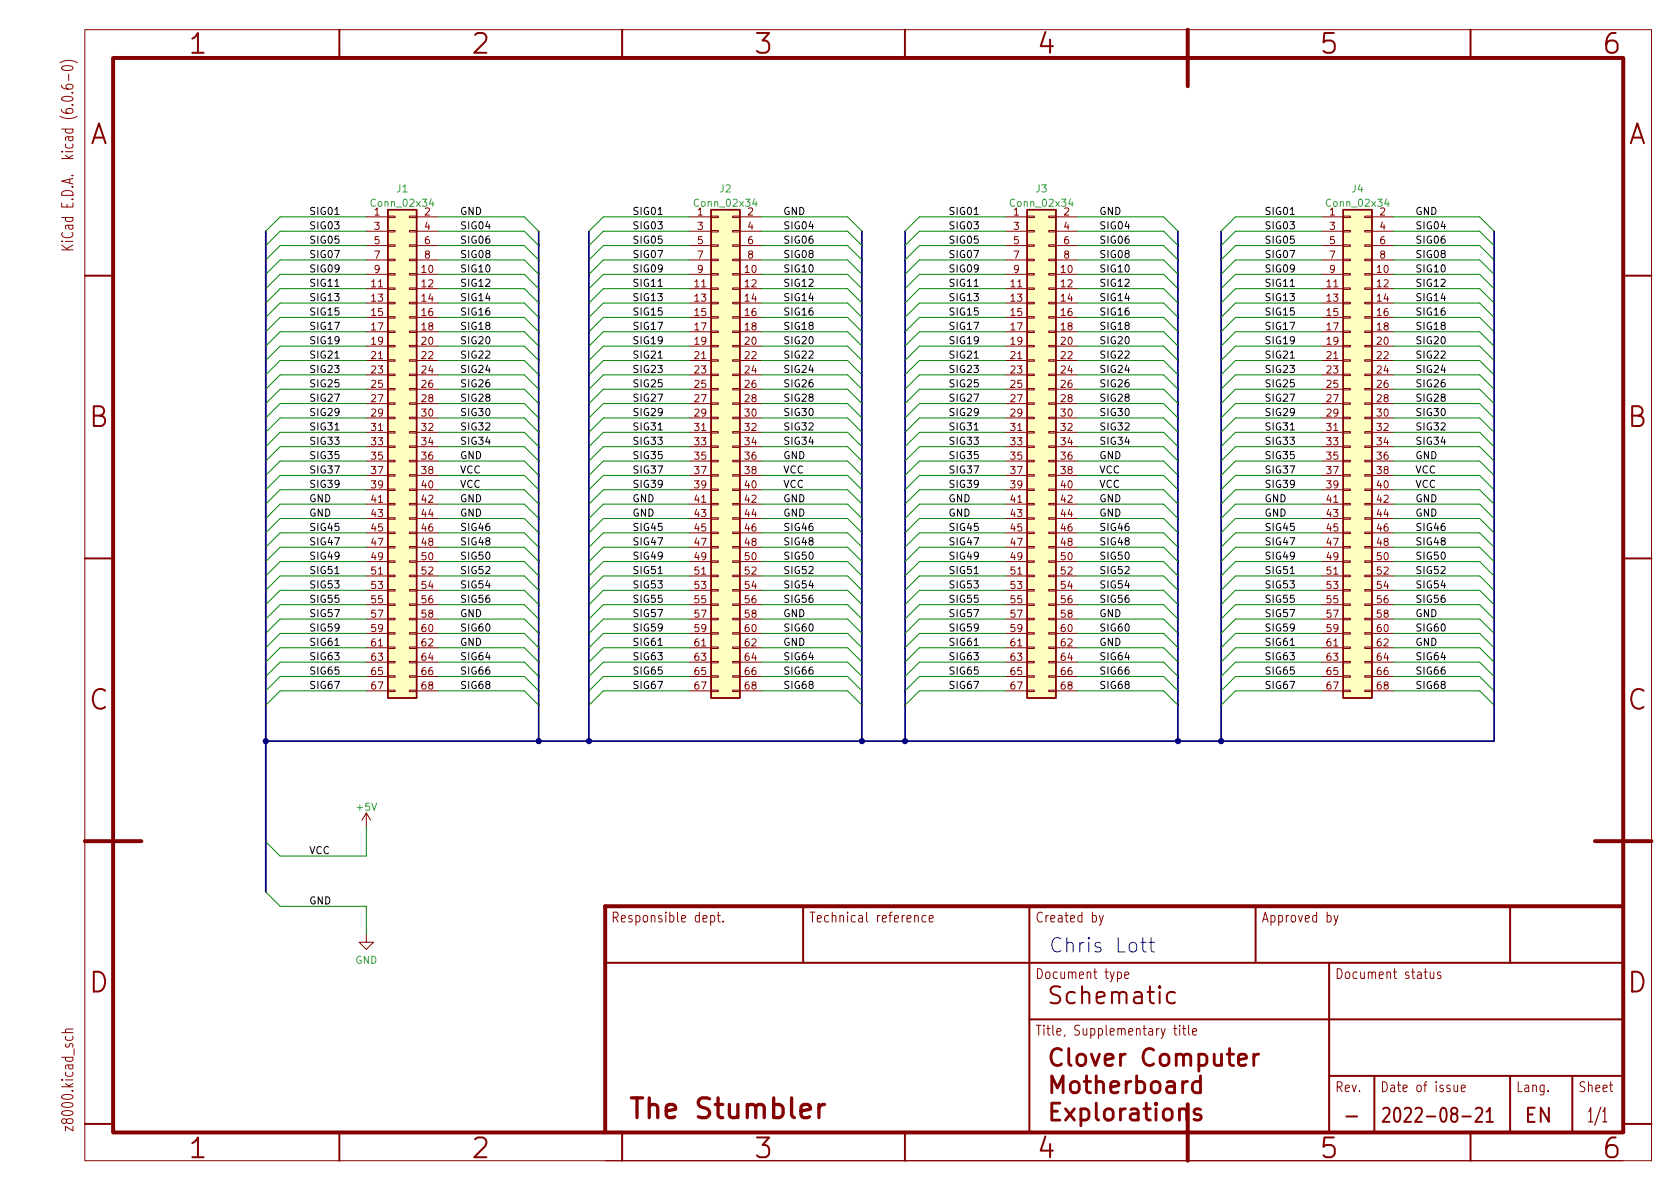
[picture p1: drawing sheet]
<svg xmlns="http://www.w3.org/2000/svg" width="297mm" height="210mm" viewBox="0 0 297 210" stroke-linecap="round" stroke-linejoin="round" font-family="sans-serif">
<defs><g id="words">
<g font-size="4.9" fill="#840000">
<text x="33.6" y="9.5">1</text>
<text x="83.6" y="9.5">2</text>
<text x="133.6" y="9.5">3</text>
<text x="183.6" y="9.5">4</text>
<text x="233.6" y="9.5">5</text>
<text x="283.6" y="9.5">6</text>
<text x="15.7" y="25.5">A</text>
<text x="287.7" y="25.5">A</text>
<text x="15.7" y="75.5">B</text>
<text x="287.7" y="75.5">B</text>
<text x="15.7" y="125.5">C</text>
<text x="287.7" y="125.5">C</text>
<text x="15.7" y="175.5">D</text>
<text x="287.7" y="175.5">D</text>
<text x="111" y="197.8">The Stumbler</text>
<text x="33.6" y="204.8">1</text>
<text x="83.6" y="204.8">2</text>
<text x="133.6" y="204.8">3</text>
<text x="183.6" y="204.8">4</text>
<text x="233.6" y="204.8">5</text>
<text x="283.6" y="204.8">6</text>
</g>
<text font-size="4.2" fill="#840000" x="185" y="177.6">Schematic</text>
<text font-size="3.5" fill="#0000c2" x="185.4" y="168.5">Chris Lott</text>
<g font-size="3.5" fill="#840000">
<text x="238.4" y="198.5">-</text>
<text x="244" y="198.5">2022-08-21</text>
<text x="269.6" y="198.5">EN</text>
<text x="281.3" y="198.5">1/1</text>
</g>
<g font-size="2.8" fill="#840000">
<text x="13" y="38" transform="rotate(-90 13 38)">KiCad E.D.A. kicad (6.0.6-0)</text>
<text x="13" y="200.3" transform="rotate(-90 13 200.3)">z8000.kicad_sch</text>
</g>
<g font-size="2.4" fill="#840000">
<text x="108" y="163.1">Responsible dept.</text>
<text x="143" y="163.1">Technical reference</text>
<text x="183" y="163.1">Created by</text>
<text x="223" y="163.1">Approved by</text>
<text x="183" y="173.1">Document type</text>
<text x="236" y="173.1">Document status</text>
<text x="183" y="183.1">Title, Supplementary title</text>
<text x="236" y="193.1">Rev.</text>
<text x="244" y="193.1">Date of issue</text>
<text x="268" y="193.1">Lang.</text>
<text x="279" y="193.1">Sheet</text>
</g>
<g font-size="1.8" fill="#008484">
<text x="70.1" y="34">J1</text>
<text x="127.3" y="34">J2</text>
<text x="183.2" y="34">J3</text>
<text x="239" y="34">J4</text>
<text x="65.9" y="36.6">Conn_02x34</text>
<text x="123.1" y="36.6">Conn_02x34</text>
<text x="178.9" y="36.6">Conn_02x34</text>
<text x="234.8" y="36.6">Conn_02x34</text>
<text x="63.2" y="143.4">+5V</text>
<text x="62.8" y="170.4">GND</text>
</g>
<g font-size="1.8">
<text x="54.6" y="38">SIG01</text>
<text x="54.6" y="40.5">SIG03</text>
<text x="81.3" y="40.5">SIG04</text>
<text x="81.3" y="38">GND</text>
<text x="111.8" y="40.5">SIG03</text>
<text x="111.8" y="38">SIG01</text>
<text x="138.4" y="38">GND</text>
<text x="138.4" y="40.5">SIG04</text>
<text x="167.6" y="38">SIG01</text>
<text x="167.6" y="40.5">SIG03</text>
<text x="194.3" y="40.5">SIG04</text>
<text x="194.3" y="38">GND</text>
<text x="223.5" y="40.5">SIG03</text>
<text x="223.5" y="38">SIG01</text>
<text x="250.2" y="38">GND</text>
<text x="250.2" y="40.5">SIG04</text>
<text x="54.6" y="43.1">SIG05</text>
<text x="54.6" y="45.6">SIG07</text>
<text x="81.3" y="45.6">SIG08</text>
<text x="81.3" y="43.1">SIG06</text>
<text x="111.8" y="45.6">SIG07</text>
<text x="111.8" y="43.1">SIG05</text>
<text x="138.4" y="45.6">SIG08</text>
<text x="138.4" y="43.1">SIG06</text>
<text x="167.6" y="45.6">SIG07</text>
<text x="167.6" y="43.1">SIG05</text>
<text x="194.3" y="45.6">SIG08</text>
<text x="194.3" y="43.1">SIG06</text>
<text x="223.5" y="43.1">SIG05</text>
<text x="223.5" y="45.6">SIG07</text>
<text x="250.2" y="43.1">SIG06</text>
<text x="250.2" y="45.6">SIG08</text>
<text x="54.6" y="53.2">SIG13</text>
<text x="54.6" y="50.7">SIG11</text>
<text x="54.6" y="48.2">SIG09</text>
<text x="81.3" y="50.7">SIG12</text>
<text x="81.3" y="48.2">SIG10</text>
<text x="81.3" y="53.2">SIG14</text>
<text x="111.8" y="48.2">SIG09</text>
<text x="111.8" y="50.7">SIG11</text>
<text x="111.8" y="53.2">SIG13</text>
<text x="138.4" y="53.2">SIG14</text>
<text x="138.4" y="48.2">SIG10</text>
<text x="138.4" y="50.7">SIG12</text>
<text x="167.6" y="50.7">SIG11</text>
<text x="167.6" y="48.2">SIG09</text>
<text x="167.6" y="53.2">SIG13</text>
<text x="194.3" y="50.7">SIG12</text>
<text x="194.3" y="53.2">SIG14</text>
<text x="194.3" y="48.2">SIG10</text>
<text x="223.5" y="50.7">SIG11</text>
<text x="223.5" y="48.2">SIG09</text>
<text x="223.5" y="53.2">SIG13</text>
<text x="250.2" y="48.2">SIG10</text>
<text x="250.2" y="53.2">SIG14</text>
<text x="250.2" y="50.7">SIG12</text>
<text x="54.6" y="55.8">SIG15</text>
<text x="54.6" y="58.3">SIG17</text>
<text x="81.3" y="58.3">SIG18</text>
<text x="81.3" y="55.8">SIG16</text>
<text x="111.8" y="58.3">SIG17</text>
<text x="111.8" y="55.8">SIG15</text>
<text x="138.4" y="55.8">SIG16</text>
<text x="138.4" y="58.3">SIG18</text>
<text x="167.6" y="55.8">SIG15</text>
<text x="167.6" y="58.3">SIG17</text>
<text x="194.3" y="55.8">SIG16</text>
<text x="194.3" y="58.3">SIG18</text>
<text x="223.5" y="58.3">SIG17</text>
<text x="223.5" y="55.8">SIG15</text>
<text x="250.2" y="55.8">SIG16</text>
<text x="250.2" y="58.3">SIG18</text>
<text x="54.6" y="63.4">SIG21</text>
<text x="54.6" y="60.9">SIG19</text>
<text x="54.6" y="65.9">SIG23</text>
<text x="81.3" y="65.9">SIG24</text>
<text x="81.3" y="63.4">SIG22</text>
<text x="81.3" y="60.9">SIG20</text>
<text x="111.8" y="63.4">SIG21</text>
<text x="111.8" y="60.9">SIG19</text>
<text x="111.8" y="65.9">SIG23</text>
<text x="138.4" y="65.9">SIG24</text>
<text x="138.4" y="60.9">SIG20</text>
<text x="138.4" y="63.4">SIG22</text>
<text x="167.6" y="63.4">SIG21</text>
<text x="167.6" y="65.9">SIG23</text>
<text x="167.6" y="60.9">SIG19</text>
<text x="194.3" y="65.9">SIG24</text>
<text x="194.3" y="63.4">SIG22</text>
<text x="194.3" y="60.9">SIG20</text>
<text x="223.5" y="60.9">SIG19</text>
<text x="223.5" y="65.9">SIG23</text>
<text x="223.5" y="63.4">SIG21</text>
<text x="250.2" y="60.9">SIG20</text>
<text x="250.2" y="63.4">SIG22</text>
<text x="250.2" y="65.9">SIG24</text>
<text x="54.6" y="68.5">SIG25</text>
<text x="54.6" y="71">SIG27</text>
<text x="81.3" y="71">SIG28</text>
<text x="81.3" y="68.5">SIG26</text>
<text x="111.8" y="68.5">SIG25</text>
<text x="111.8" y="71">SIG27</text>
<text x="138.4" y="71">SIG28</text>
<text x="138.4" y="68.5">SIG26</text>
<text x="167.6" y="68.5">SIG25</text>
<text x="167.6" y="71">SIG27</text>
<text x="194.3" y="68.5">SIG26</text>
<text x="194.3" y="71">SIG28</text>
<text x="223.5" y="68.5">SIG25</text>
<text x="223.5" y="71">SIG27</text>
<text x="250.2" y="71">SIG28</text>
<text x="250.2" y="68.5">SIG26</text>
<text x="54.6" y="76.1">SIG31</text>
<text x="54.6" y="73.6">SIG29</text>
<text x="81.3" y="73.6">SIG30</text>
<text x="81.3" y="76.1">SIG32</text>
<text x="111.8" y="73.6">SIG29</text>
<text x="111.8" y="76.1">SIG31</text>
<text x="138.4" y="73.6">SIG30</text>
<text x="138.4" y="76.1">SIG32</text>
<text x="167.6" y="76.1">SIG31</text>
<text x="167.6" y="73.6">SIG29</text>
<text x="194.3" y="76.1">SIG32</text>
<text x="194.3" y="73.6">SIG30</text>
<text x="223.5" y="73.6">SIG29</text>
<text x="223.5" y="76.1">SIG31</text>
<text x="250.2" y="73.6">SIG30</text>
<text x="250.2" y="76.1">SIG32</text>
<text x="54.6" y="78.6">SIG33</text>
<text x="54.6" y="81.2">SIG35</text>
<text x="54.6" y="83.7">SIG37</text>
<text x="81.3" y="83.7">VCC</text>
<text x="81.3" y="78.6">SIG34</text>
<text x="81.3" y="81.2">GND</text>
<text x="111.8" y="83.7">SIG37</text>
<text x="111.8" y="81.2">SIG35</text>
<text x="111.8" y="78.6">SIG33</text>
<text x="138.4" y="81.2">GND</text>
<text x="138.4" y="83.7">VCC</text>
<text x="138.4" y="78.6">SIG34</text>
<text x="167.6" y="81.2">SIG35</text>
<text x="167.6" y="83.7">SIG37</text>
<text x="167.6" y="78.6">SIG33</text>
<text x="194.3" y="78.6">SIG34</text>
<text x="194.3" y="81.2">GND</text>
<text x="194.3" y="83.7">VCC</text>
<text x="223.5" y="78.6">SIG33</text>
<text x="223.5" y="83.7">SIG37</text>
<text x="223.5" y="81.2">SIG35</text>
<text x="250.2" y="83.7">VCC</text>
<text x="250.2" y="81.2">GND</text>
<text x="250.2" y="78.6">SIG34</text>
<text x="54.6" y="88.8">GND</text>
<text x="54.6" y="86.3">SIG39</text>
<text x="81.3" y="88.8">GND</text>
<text x="81.3" y="86.3">VCC</text>
<text x="111.8" y="88.8">GND</text>
<text x="111.8" y="86.3">SIG39</text>
<text x="138.4" y="88.8">GND</text>
<text x="138.4" y="86.3">VCC</text>
<text x="167.6" y="88.8">GND</text>
<text x="167.6" y="86.3">SIG39</text>
<text x="194.3" y="86.3">VCC</text>
<text x="194.3" y="88.8">GND</text>
<text x="223.5" y="88.8">GND</text>
<text x="223.5" y="86.3">SIG39</text>
<text x="250.2" y="88.8">GND</text>
<text x="250.2" y="86.3">VCC</text>
<text x="54.6" y="93.9">SIG45</text>
<text x="54.6" y="91.3">GND</text>
<text x="81.3" y="93.9">SIG46</text>
<text x="81.3" y="91.3">GND</text>
<text x="111.8" y="91.3">GND</text>
<text x="111.8" y="93.9">SIG45</text>
<text x="138.4" y="91.3">GND</text>
<text x="138.4" y="93.9">SIG46</text>
<text x="167.6" y="91.3">GND</text>
<text x="167.6" y="93.9">SIG45</text>
<text x="194.3" y="91.3">GND</text>
<text x="194.3" y="93.9">SIG46</text>
<text x="223.5" y="91.3">GND</text>
<text x="223.5" y="93.9">SIG45</text>
<text x="250.2" y="93.9">SIG46</text>
<text x="250.2" y="91.3">GND</text>
<text x="54.6" y="101.5">SIG51</text>
<text x="54.6" y="96.4">SIG47</text>
<text x="54.6" y="99">SIG49</text>
<text x="81.3" y="101.5">SIG52</text>
<text x="81.3" y="96.4">SIG48</text>
<text x="81.3" y="99">SIG50</text>
<text x="111.8" y="96.4">SIG47</text>
<text x="111.8" y="101.5">SIG51</text>
<text x="111.8" y="99">SIG49</text>
<text x="138.4" y="101.5">SIG52</text>
<text x="138.4" y="99">SIG50</text>
<text x="138.4" y="96.4">SIG48</text>
<text x="167.6" y="101.5">SIG51</text>
<text x="167.6" y="99">SIG49</text>
<text x="167.6" y="96.4">SIG47</text>
<text x="194.3" y="101.5">SIG52</text>
<text x="194.3" y="96.4">SIG48</text>
<text x="194.3" y="99">SIG50</text>
<text x="223.5" y="101.5">SIG51</text>
<text x="223.5" y="96.4">SIG47</text>
<text x="223.5" y="99">SIG49</text>
<text x="250.2" y="101.5">SIG52</text>
<text x="250.2" y="96.4">SIG48</text>
<text x="250.2" y="99">SIG50</text>
<text x="54.6" y="104">SIG53</text>
<text x="54.6" y="106.6">SIG55</text>
<text x="81.3" y="104">SIG54</text>
<text x="81.3" y="106.6">SIG56</text>
<text x="111.8" y="106.6">SIG55</text>
<text x="111.8" y="104">SIG53</text>
<text x="138.4" y="104">SIG54</text>
<text x="138.4" y="106.6">SIG56</text>
<text x="167.6" y="104">SIG53</text>
<text x="167.6" y="106.6">SIG55</text>
<text x="194.3" y="106.6">SIG56</text>
<text x="194.3" y="104">SIG54</text>
<text x="223.5" y="104">SIG53</text>
<text x="223.5" y="106.6">SIG55</text>
<text x="250.2" y="104">SIG54</text>
<text x="250.2" y="106.6">SIG56</text>
<text x="54.6" y="111.7">SIG59</text>
<text x="54.6" y="109.1">SIG57</text>
<text x="81.3" y="111.7">SIG60</text>
<text x="81.3" y="109.1">GND</text>
<text x="111.8" y="109.1">SIG57</text>
<text x="111.8" y="111.7">SIG59</text>
<text x="138.4" y="111.7">SIG60</text>
<text x="138.4" y="109.1">GND</text>
<text x="167.6" y="111.7">SIG59</text>
<text x="167.6" y="109.1">SIG57</text>
<text x="194.3" y="111.7">SIG60</text>
<text x="194.3" y="109.1">GND</text>
<text x="223.5" y="109.1">SIG57</text>
<text x="223.5" y="111.7">SIG59</text>
<text x="250.2" y="111.7">SIG60</text>
<text x="250.2" y="109.1">GND</text>
<text x="54.6" y="119.3">SIG65</text>
<text x="54.6" y="114.2">SIG61</text>
<text x="54.6" y="116.7">SIG63</text>
<text x="81.3" y="116.7">SIG64</text>
<text x="81.3" y="119.3">SIG66</text>
<text x="81.3" y="114.2">GND</text>
<text x="111.8" y="116.7">SIG63</text>
<text x="111.8" y="114.2">SIG61</text>
<text x="111.8" y="119.3">SIG65</text>
<text x="138.4" y="116.7">SIG64</text>
<text x="138.4" y="119.3">SIG66</text>
<text x="138.4" y="114.2">GND</text>
<text x="167.6" y="119.3">SIG65</text>
<text x="167.6" y="116.7">SIG63</text>
<text x="167.6" y="114.2">SIG61</text>
<text x="194.3" y="116.7">SIG64</text>
<text x="194.3" y="119.3">SIG66</text>
<text x="194.3" y="114.2">GND</text>
<text x="223.5" y="114.2">SIG61</text>
<text x="223.5" y="119.3">SIG65</text>
<text x="223.5" y="116.7">SIG63</text>
<text x="250.2" y="114.2">GND</text>
<text x="250.2" y="116.7">SIG64</text>
<text x="250.2" y="119.3">SIG66</text>
<text x="54.6" y="121.8">SIG67</text>
<text x="81.3" y="121.8">SIG68</text>
<text x="111.8" y="121.8">SIG67</text>
<text x="138.4" y="121.8">SIG68</text>
<text x="167.6" y="121.8">SIG67</text>
<text x="194.3" y="121.8">SIG68</text>
<text x="223.5" y="121.8">SIG67</text>
<text x="250.2" y="121.8">SIG68</text>
<text x="54.6" y="151">VCC</text>
<text x="54.6" y="159.9">GND</text>
</g>
<g font-size="1.8" fill="#840000">
<text x="66.2" y="38.1">1</text>
<text x="66.2" y="40.6">3</text>
<text x="75.1" y="38.1">2</text>
<text x="75.1" y="40.6">4</text>
<text x="123.3" y="38.1">1</text>
<text x="123.3" y="40.6">3</text>
<text x="132.2" y="38.1">2</text>
<text x="132.2" y="40.6">4</text>
<text x="179.2" y="38.1">1</text>
<text x="179.2" y="40.6">3</text>
<text x="188.1" y="38.1">2</text>
<text x="188.1" y="40.6">4</text>
<text x="235.1" y="38.1">1</text>
<text x="235.1" y="40.6">3</text>
<text x="244" y="38.1">2</text>
<text x="244" y="40.6">4</text>
<text x="66.2" y="43.2">5</text>
<text x="66.2" y="45.7">7</text>
<text x="75.1" y="43.2">6</text>
<text x="75.1" y="45.7">8</text>
<text x="123.3" y="43.2">5</text>
<text x="123.3" y="45.7">7</text>
<text x="132.2" y="43.2">6</text>
<text x="132.2" y="45.7">8</text>
<text x="179.2" y="43.2">5</text>
<text x="179.2" y="45.7">7</text>
<text x="188.1" y="43.2">6</text>
<text x="188.1" y="45.7">8</text>
<text x="235.1" y="43.2">5</text>
<text x="235.1" y="45.7">7</text>
<text x="244" y="43.2">6</text>
<text x="244" y="45.7">8</text>
<text x="65.7" y="50.8">11</text>
<text x="65.7" y="53.3">13</text>
<text x="66.2" y="48.3">9</text>
<text x="74.6" y="48.3">10</text>
<text x="74.6" y="50.8">12</text>
<text x="74.6" y="53.3">14</text>
<text x="122.8" y="50.8">11</text>
<text x="122.8" y="53.3">13</text>
<text x="123.3" y="48.3">9</text>
<text x="131.7" y="48.3">10</text>
<text x="131.7" y="50.8">12</text>
<text x="131.7" y="53.3">14</text>
<text x="178.7" y="50.8">11</text>
<text x="178.7" y="53.3">13</text>
<text x="179.2" y="48.3">9</text>
<text x="187.6" y="48.3">10</text>
<text x="187.6" y="50.8">12</text>
<text x="187.6" y="53.3">14</text>
<text x="234.6" y="50.8">11</text>
<text x="234.6" y="53.3">13</text>
<text x="235.1" y="48.3">9</text>
<text x="243.5" y="48.3">10</text>
<text x="243.5" y="50.8">12</text>
<text x="243.5" y="53.3">14</text>
<text x="65.7" y="55.9">15</text>
<text x="65.7" y="58.4">17</text>
<text x="74.6" y="55.9">16</text>
<text x="74.6" y="58.4">18</text>
<text x="122.8" y="55.9">15</text>
<text x="122.8" y="58.4">17</text>
<text x="131.7" y="55.9">16</text>
<text x="131.7" y="58.4">18</text>
<text x="178.7" y="55.9">15</text>
<text x="178.7" y="58.4">17</text>
<text x="187.6" y="55.9">16</text>
<text x="187.6" y="58.4">18</text>
<text x="234.6" y="55.9">15</text>
<text x="234.6" y="58.4">17</text>
<text x="243.5" y="55.9">16</text>
<text x="243.5" y="58.4">18</text>
<text x="65.7" y="61">19</text>
<text x="65.7" y="63.5">21</text>
<text x="74.6" y="61">20</text>
<text x="74.6" y="63.5">22</text>
<text x="122.8" y="61">19</text>
<text x="122.8" y="63.5">21</text>
<text x="131.7" y="61">20</text>
<text x="131.7" y="63.5">22</text>
<text x="178.7" y="61">19</text>
<text x="178.7" y="63.5">21</text>
<text x="187.6" y="61">20</text>
<text x="187.6" y="63.5">22</text>
<text x="234.6" y="61">19</text>
<text x="234.6" y="63.5">21</text>
<text x="243.5" y="61">20</text>
<text x="243.5" y="63.5">22</text>
<text x="65.7" y="66">23</text>
<text x="65.7" y="68.6">25</text>
<text x="65.7" y="71.1">27</text>
<text x="74.6" y="66">24</text>
<text x="74.6" y="68.6">26</text>
<text x="74.6" y="71.1">28</text>
<text x="122.8" y="66">23</text>
<text x="122.8" y="68.6">25</text>
<text x="122.8" y="71.1">27</text>
<text x="131.7" y="66">24</text>
<text x="131.7" y="68.6">26</text>
<text x="131.7" y="71.1">28</text>
<text x="178.7" y="66">23</text>
<text x="178.7" y="68.6">25</text>
<text x="178.7" y="71.1">27</text>
<text x="187.6" y="66">24</text>
<text x="187.6" y="68.6">26</text>
<text x="187.6" y="71.1">28</text>
<text x="234.6" y="66">23</text>
<text x="234.6" y="68.6">25</text>
<text x="234.6" y="71.1">27</text>
<text x="243.5" y="66">24</text>
<text x="243.5" y="68.6">26</text>
<text x="243.5" y="71.1">28</text>
<text x="65.7" y="73.7">29</text>
<text x="65.7" y="76.2">31</text>
<text x="74.6" y="73.7">30</text>
<text x="74.6" y="76.2">32</text>
<text x="122.8" y="73.7">29</text>
<text x="122.8" y="76.2">31</text>
<text x="131.7" y="73.7">30</text>
<text x="131.7" y="76.2">32</text>
<text x="178.7" y="73.7">29</text>
<text x="178.7" y="76.2">31</text>
<text x="187.6" y="73.7">30</text>
<text x="187.6" y="76.2">32</text>
<text x="234.6" y="73.7">29</text>
<text x="234.6" y="76.2">31</text>
<text x="243.5" y="73.7">30</text>
<text x="243.5" y="76.2">32</text>
<text x="65.7" y="78.7">33</text>
<text x="65.7" y="81.3">35</text>
<text x="65.7" y="83.8">37</text>
<text x="74.6" y="78.7">34</text>
<text x="74.6" y="81.3">36</text>
<text x="74.6" y="83.8">38</text>
<text x="122.8" y="78.7">33</text>
<text x="122.8" y="81.3">35</text>
<text x="122.8" y="83.8">37</text>
<text x="131.7" y="78.7">34</text>
<text x="131.7" y="81.3">36</text>
<text x="131.7" y="83.8">38</text>
<text x="178.7" y="78.7">33</text>
<text x="178.7" y="81.3">35</text>
<text x="178.7" y="83.8">37</text>
<text x="187.6" y="78.7">34</text>
<text x="187.6" y="81.3">36</text>
<text x="187.6" y="83.8">38</text>
<text x="234.6" y="78.7">33</text>
<text x="234.6" y="81.3">35</text>
<text x="234.6" y="83.8">37</text>
<text x="243.5" y="78.7">34</text>
<text x="243.5" y="81.3">36</text>
<text x="243.5" y="83.8">38</text>
<text x="65.7" y="86.4">39</text>
<text x="65.7" y="88.9">41</text>
<text x="74.6" y="86.4">40</text>
<text x="74.6" y="88.9">42</text>
<text x="122.8" y="86.4">39</text>
<text x="122.8" y="88.9">41</text>
<text x="131.7" y="86.4">40</text>
<text x="131.7" y="88.9">42</text>
<text x="178.7" y="86.4">39</text>
<text x="178.7" y="88.9">41</text>
<text x="187.6" y="86.4">40</text>
<text x="187.6" y="88.9">42</text>
<text x="234.6" y="86.4">39</text>
<text x="234.6" y="88.9">41</text>
<text x="243.5" y="86.4">40</text>
<text x="243.5" y="88.9">42</text>
<text x="65.7" y="91.4">43</text>
<text x="65.7" y="94">45</text>
<text x="74.6" y="91.4">44</text>
<text x="74.6" y="94">46</text>
<text x="122.8" y="91.4">43</text>
<text x="122.8" y="94">45</text>
<text x="131.7" y="91.4">44</text>
<text x="131.7" y="94">46</text>
<text x="178.7" y="91.4">43</text>
<text x="178.7" y="94">45</text>
<text x="187.6" y="91.4">44</text>
<text x="187.6" y="94">46</text>
<text x="234.6" y="91.4">43</text>
<text x="234.6" y="94">45</text>
<text x="243.5" y="91.4">44</text>
<text x="243.5" y="94">46</text>
<text x="65.7" y="96.5">47</text>
<text x="65.7" y="99.1">49</text>
<text x="65.7" y="101.6">51</text>
<text x="74.6" y="96.5">48</text>
<text x="74.6" y="99.1">50</text>
<text x="74.6" y="101.6">52</text>
<text x="122.8" y="96.5">47</text>
<text x="122.8" y="99.1">49</text>
<text x="122.8" y="101.6">51</text>
<text x="131.7" y="96.5">48</text>
<text x="131.7" y="99.1">50</text>
<text x="131.7" y="101.6">52</text>
<text x="178.7" y="96.5">47</text>
<text x="178.7" y="99.1">49</text>
<text x="178.7" y="101.6">51</text>
<text x="187.6" y="96.5">48</text>
<text x="187.6" y="99.1">50</text>
<text x="187.6" y="101.6">52</text>
<text x="234.6" y="96.5">47</text>
<text x="234.6" y="99.1">49</text>
<text x="234.6" y="101.6">51</text>
<text x="243.5" y="96.5">48</text>
<text x="243.5" y="99.1">50</text>
<text x="243.5" y="101.6">52</text>
<text x="65.7" y="104.1">53</text>
<text x="65.7" y="106.7">55</text>
<text x="74.6" y="104.1">54</text>
<text x="74.6" y="106.7">56</text>
<text x="122.8" y="104.1">53</text>
<text x="122.8" y="106.7">55</text>
<text x="131.7" y="104.1">54</text>
<text x="131.7" y="106.7">56</text>
<text x="178.7" y="104.1">53</text>
<text x="178.7" y="106.7">55</text>
<text x="187.6" y="104.1">54</text>
<text x="187.6" y="106.7">56</text>
<text x="234.6" y="104.1">53</text>
<text x="234.6" y="106.7">55</text>
<text x="243.5" y="104.1">54</text>
<text x="243.5" y="106.7">56</text>
<text x="65.7" y="109.2">57</text>
<text x="65.7" y="111.8">59</text>
<text x="74.6" y="109.2">58</text>
<text x="74.6" y="111.8">60</text>
<text x="122.8" y="109.2">57</text>
<text x="122.8" y="111.8">59</text>
<text x="131.7" y="109.2">58</text>
<text x="131.7" y="111.8">60</text>
<text x="178.7" y="109.2">57</text>
<text x="178.7" y="111.8">59</text>
<text x="187.6" y="109.2">58</text>
<text x="187.6" y="111.8">60</text>
<text x="234.6" y="109.2">57</text>
<text x="234.6" y="111.8">59</text>
<text x="243.5" y="109.2">58</text>
<text x="243.5" y="111.8">60</text>
<text x="65.7" y="114.3">61</text>
<text x="65.7" y="116.8">63</text>
<text x="65.7" y="119.4">65</text>
<text x="74.6" y="114.3">62</text>
<text x="74.6" y="116.8">64</text>
<text x="74.6" y="119.4">66</text>
<text x="122.8" y="114.3">61</text>
<text x="122.8" y="116.8">63</text>
<text x="122.8" y="119.4">65</text>
<text x="131.7" y="114.3">62</text>
<text x="131.7" y="116.8">64</text>
<text x="131.7" y="119.4">66</text>
<text x="178.7" y="114.3">61</text>
<text x="178.7" y="116.8">63</text>
<text x="178.7" y="119.4">65</text>
<text x="187.6" y="114.3">62</text>
<text x="187.6" y="116.8">64</text>
<text x="187.6" y="119.4">66</text>
<text x="234.6" y="114.3">61</text>
<text x="234.6" y="116.8">63</text>
<text x="234.6" y="119.4">65</text>
<text x="243.5" y="114.3">62</text>
<text x="243.5" y="116.8">64</text>
<text x="243.5" y="119.4">66</text>
<text x="65.7" y="121.9">67</text>
<text x="74.6" y="121.9">68</text>
<text x="122.8" y="121.9">67</text>
<text x="131.7" y="121.9">68</text>
<text x="178.7" y="121.9">67</text>
<text x="187.6" y="121.9">68</text>
<text x="234.6" y="121.9">67</text>
<text x="243.5" y="121.9">68</text>
</g>
</g></defs>
<path d="M0 .2h297v210.1h-297z" fill="#fff" stroke="#fff" stroke-width=".18"/>
<g fill="none" stroke="#840000" stroke-width=".35">
<path d="M60 5.2v5M110 5.2v5M160 5.2v5M210 5.2v5M260 5.2v5M15 48.7h5M287 48.7h5M15 98.7h5M287 98.7h5M15 148.7h5M287 148.7h5M107 170.3h180"/>
<path d="M142 160.3v10M182 160.3v40M207.7 175.6l-.2-.2h-.6l-.3 .2-.3 .4v.8l.3 .5 .3 .1h.6l.2-.1M222 160.3v10M235 170.3v30M267 160.3v10M15 198.7h5M182 180.3h105M235 190.3h52M243 190.3v10M267 190.3v10M278 190.3v10"/>
<path d="M287 198.7h5M60 200.3v5M110 200.3v5M160 200.3v5M210 200.3v5M260 200.3v5"/>
</g>
<path d="M20 10.2h267v190.1h-267zM210 5.2v10M15 148.7h10M282 148.7h10M287 160.3h-180v40M210 195.3v10" fill="none" stroke="#840000" stroke-width=".7"/>
<g fill="none" stroke="#840000" stroke-width=".18">
<path d="M15 5.2h277v200.1h-277zM11.7 38.5l-.1 .1 .1 .4a.97 .97 0 0 0 1.1 0l.1-.1-.1-.4M12 39.8l.1 .5a.44 .44 0 0 0 .8 0l-.1-.5M12.9 39.8l-1.2 .1-.1 .1 .1 .5M64.8 38.3h3.8M68.6 38.2h1.2v.3h-1.2zM72.4 38.2h1.3v.3h-1.3zM73.7 38.3h3.8M121.9 38.3h3.8M125.7 38.2h1.3v.3h-1.3zM129.5 38.2h1.3v.3h-1.3zM130.8 38.3h3.8"/>
<path d="M177.8 38.3h3.8M181.6 38.2h1.3v.3h-1.3zM185.4 38.2h1.3v.3h-1.3zM186.7 38.3h3.8M233.7 38.3h3.8M237.5 38.2h1.3v.3h-1.3zM241.3 38.2h1.3v.3h-1.3zM242.6 38.3h3.8M10.9 42.7h.2M10.9 44.2h2M10.9 43.3l1.1 .9M11.1 41.1a.47 .47 0 0 0-.2 .5 .47 .47 0 0 0 .5 .4h.6a.74 .74 0 0 0 .9-.6l-.2-.3"/>
<path d="M11.6 42.7h1.3M12.9 43.3l-1.1 .7M64.8 48.5h3.8M64.8 51h3.8M64.8 53.6h3.8M64.8 56.1h3.8M64.8 58.7h3.8M64.8 40.9h3.8M64.8 43.4h3.8M64.8 46h3.8M68.6 58.5h1.2v.3h-1.2zM68.6 56h1.2v.3h-1.2z"/>
<path d="M68.6 53.5h1.2v.2h-1.2zM68.6 50.9h1.2v.3h-1.2zM68.6 48.4h1.2v.2h-1.2zM68.6 45.8h1.2v.3h-1.2zM68.6 43.3h1.2v.3h-1.2zM68.6 40.8h1.2v.2h-1.2zM72.4 58.5h1.3v.3h-1.3zM72.4 56h1.3v.3h-1.3zM72.4 53.5h1.3v.2h-1.3zM72.4 50.9h1.3v.3h-1.3zM72.4 48.4h1.3v.2h-1.3zM72.4 45.8h1.3v.3h-1.3z"/>
<path d="M72.4 43.3h1.3v.3h-1.3zM72.4 40.8h1.3v.2h-1.3zM73.7 48.5h3.8M73.7 51h3.8M73.7 53.6h3.8M73.7 56.1h3.8M73.7 58.7h3.8M73.7 40.9h3.8M73.7 43.4h3.8M73.7 46h3.8M121.9 48.5h3.8M121.9 51h3.8"/>
<path d="M121.9 53.6h3.8M121.9 56.1h3.8M121.9 58.7h3.8M121.9 40.9h3.8M121.9 43.4h3.8M121.9 46h3.8M125.7 58.5h1.3v.3h-1.3zM125.7 56h1.3v.3h-1.3zM125.7 53.5h1.3v.2h-1.3zM125.7 50.9h1.3v.3h-1.3zM125.7 48.4h1.3v.2h-1.3zM125.7 45.8h1.3v.3h-1.3z"/>
<path d="M125.7 43.3h1.3v.3h-1.3zM125.7 40.8h1.3v.2h-1.3zM129.5 58.5h1.3v.3h-1.3zM129.5 56h1.3v.3h-1.3zM129.5 53.5h1.3v.2h-1.3zM129.5 50.9h1.3v.3h-1.3zM129.5 48.4h1.3v.2h-1.3zM129.5 45.8h1.3v.3h-1.3zM129.5 43.3h1.3v.3h-1.3zM129.5 40.8h1.3v.2h-1.3zM130.8 48.5h3.8M130.8 51h3.8"/>
<path d="M130.8 53.6h3.8M130.8 56.1h3.8M130.8 58.7h3.8M130.8 40.9h3.8M130.8 43.4h3.8M130.8 46h3.8M177.8 48.5h3.8M177.8 51h3.8M177.8 53.6h3.8M177.8 56.1h3.8M177.8 58.7h3.8M177.8 40.9h3.8"/>
<path d="M177.8 43.4h3.8M177.8 46h3.8M181.6 58.5h1.3v.3h-1.3zM181.6 56h1.3v.3h-1.3zM181.6 53.5h1.3v.2h-1.3zM181.6 50.9h1.3v.3h-1.3zM181.6 48.4h1.3v.2h-1.3zM181.6 45.8h1.3v.3h-1.3zM181.6 43.3h1.3v.3h-1.3zM181.6 40.8h1.3v.2h-1.3zM185.4 58.5h1.3v.3h-1.3zM185.4 56h1.3v.3h-1.3z"/>
<path d="M185.4 53.5h1.3v.2h-1.3zM185.4 50.9h1.3v.3h-1.3zM185.4 48.4h1.3v.2h-1.3zM185.4 45.8h1.3v.3h-1.3zM185.4 43.3h1.3v.3h-1.3zM185.4 40.8h1.3v.2h-1.3zM186.7 48.5h3.8M186.7 51h3.8M186.7 53.6h3.8M186.7 56.1h3.8M186.7 58.7h3.8M186.7 40.9h3.8"/>
<path d="M186.7 43.4h3.8M186.7 46h3.8M233.7 48.5h3.8M233.7 51h3.8M233.7 53.6h3.8M233.7 56.1h3.8M233.7 58.7h3.8M233.7 40.9h3.8M233.7 43.4h3.8M233.7 46h3.8M237.5 58.5h1.3v.3h-1.3zM237.5 56h1.3v.3h-1.3z"/>
<path d="M237.5 53.5h1.3v.2h-1.3zM237.5 50.9h1.3v.3h-1.3zM237.5 48.4h1.3v.2h-1.3zM237.5 45.8h1.3v.3h-1.3zM237.5 43.3h1.3v.3h-1.3zM237.5 40.8h1.3v.2h-1.3zM241.3 58.5h1.3v.3h-1.3zM241.3 56h1.3v.3h-1.3zM241.3 53.5h1.3v.2h-1.3zM241.3 50.9h1.3v.3h-1.3zM241.3 48.4h1.3v.2h-1.3zM241.3 45.8h1.3v.3h-1.3z"/>
<path d="M241.3 43.3h1.3v.3h-1.3zM241.3 40.8h1.3v.2h-1.3zM242.6 48.5h3.8M242.6 51h3.8M242.6 53.6h3.8M242.6 56.1h3.8M242.6 58.7h3.8M242.6 40.9h3.8M242.6 43.4h3.8M242.6 46h3.8M64.8 61.2h3.8M64.8 63.7h3.8"/>
<path d="M64.8 66.3h3.8M64.8 68.8h3.8M64.8 71.4h3.8M64.8 73.9h3.8M64.8 76.4h3.8M64.8 79h3.8M68.6 78.9h1.2v.2h-1.2zM68.6 76.3h1.2v.3h-1.2zM68.6 73.8h1.2v.2h-1.2zM68.6 71.2h1.2v.3h-1.2zM68.6 68.7h1.2v.3h-1.2zM68.6 66.2h1.2v.2h-1.2z"/>
<path d="M68.6 63.6h1.2v.3h-1.2zM68.6 61.1h1.2v.2h-1.2zM72.4 78.9h1.3v.2h-1.3zM72.4 76.3h1.3v.3h-1.3zM72.4 73.8h1.3v.2h-1.3zM72.4 71.2h1.3v.3h-1.3zM72.4 68.7h1.3v.3h-1.3zM72.4 66.2h1.3v.2h-1.3zM72.4 63.6h1.3v.3h-1.3zM72.4 61.1h1.3v.2h-1.3zM73.7 61.2h3.8M73.7 63.7h3.8"/>
<path d="M73.7 66.3h3.8M73.7 68.8h3.8M73.7 71.4h3.8M73.7 73.9h3.8M73.7 76.4h3.8M73.7 79h3.8M121.9 61.2h3.8M121.9 63.7h3.8M121.9 66.3h3.8M121.9 68.8h3.8M121.9 71.4h3.8M121.9 73.9h3.8"/>
<path d="M121.9 76.4h3.8M121.9 79h3.8M125.7 78.9h1.3v.2h-1.3zM125.7 76.3h1.3v.3h-1.3zM125.7 73.8h1.3v.2h-1.3zM125.7 71.2h1.3v.3h-1.3zM125.7 68.7h1.3v.3h-1.3zM125.7 66.2h1.3v.2h-1.3zM125.7 63.6h1.3v.3h-1.3zM125.7 61.1h1.3v.2h-1.3zM129.5 78.9h1.3v.2h-1.3zM129.5 76.3h1.3v.3h-1.3z"/>
<path d="M129.5 73.8h1.3v.2h-1.3zM129.5 71.2h1.3v.3h-1.3zM129.5 68.7h1.3v.3h-1.3zM129.5 66.2h1.3v.2h-1.3zM129.5 63.6h1.3v.3h-1.3zM129.5 61.1h1.3v.2h-1.3zM130.8 61.2h3.8M130.8 63.7h3.8M130.8 66.3h3.8M130.8 68.8h3.8M130.8 71.4h3.8M130.8 73.9h3.8"/>
<path d="M130.8 76.4h3.8M130.8 79h3.8M177.8 61.2h3.8M177.8 63.7h3.8M177.8 66.3h3.8M177.8 68.8h3.8M177.8 71.4h3.8M177.8 73.9h3.8M177.8 76.4h3.8M177.8 79h3.8M181.6 78.9h1.3v.2h-1.3zM181.6 76.3h1.3v.3h-1.3z"/>
<path d="M181.6 73.8h1.3v.2h-1.3zM181.6 71.2h1.3v.3h-1.3zM181.6 68.7h1.3v.3h-1.3zM181.6 66.2h1.3v.2h-1.3zM181.6 63.6h1.3v.3h-1.3zM181.6 61.1h1.3v.2h-1.3zM185.4 78.9h1.3v.2h-1.3zM185.4 76.3h1.3v.3h-1.3zM185.4 73.8h1.3v.2h-1.3zM185.4 71.2h1.3v.3h-1.3zM185.4 68.7h1.3v.3h-1.3zM185.4 66.2h1.3v.2h-1.3z"/>
<path d="M185.4 63.6h1.3v.3h-1.3zM185.4 61.1h1.3v.2h-1.3zM186.7 61.2h3.8M186.7 63.7h3.8M186.7 66.3h3.8M186.7 68.8h3.8M186.7 71.4h3.8M186.7 73.9h3.8M186.7 76.4h3.8M186.7 79h3.8M233.7 61.2h3.8M233.7 63.7h3.8"/>
<path d="M233.7 66.3h3.8M233.7 68.8h3.8M233.7 71.4h3.8M233.7 73.9h3.8M233.7 76.4h3.8M233.7 79h3.8M237.5 78.9h1.3v.2h-1.3zM237.5 76.3h1.3v.3h-1.3zM237.5 73.8h1.3v.2h-1.3zM237.5 71.2h1.3v.3h-1.3zM237.5 68.7h1.3v.3h-1.3zM237.5 66.2h1.3v.2h-1.3z"/>
<path d="M237.5 63.6h1.3v.3h-1.3zM237.5 61.1h1.3v.2h-1.3zM241.3 78.9h1.3v.2h-1.3zM241.3 76.3h1.3v.3h-1.3zM241.3 73.8h1.3v.2h-1.3zM241.3 71.2h1.3v.3h-1.3zM241.3 68.7h1.3v.3h-1.3zM241.3 66.2h1.3v.2h-1.3zM241.3 63.6h1.3v.3h-1.3zM241.3 61.1h1.3v.2h-1.3zM242.6 61.2h3.8M242.6 63.7h3.8"/>
<path d="M242.6 66.3h3.8M242.6 68.8h3.8M242.6 71.4h3.8M242.6 73.9h3.8M242.6 76.4h3.8M242.6 79h3.8M64.8 81.5h3.8M64.8 84.1h3.8M64.8 86.6h3.8M64.8 89.1h3.8M64.8 91.7h3.8M64.8 94.2h3.8"/>
<path d="M64.8 96.8h3.8M64.8 99.3h3.8M68.6 99.2h1.2v.2h-1.2zM68.6 96.6h1.2v.3h-1.2zM68.6 94.1h1.2v.3h-1.2zM68.6 91.6h1.2v.2h-1.2zM68.6 89h1.2v.3h-1.2zM68.6 86.5h1.2v.2h-1.2zM68.6 83.9h1.2v.3h-1.2zM68.6 81.4h1.2v.3h-1.2zM72.4 99.2h1.3v.2h-1.3zM72.4 96.6h1.3v.3h-1.3z"/>
<path d="M72.4 94.1h1.3v.3h-1.3zM72.4 91.6h1.3v.2h-1.3zM72.4 89h1.3v.3h-1.3zM72.4 86.5h1.3v.2h-1.3zM72.4 83.9h1.3v.3h-1.3zM72.4 81.4h1.3v.3h-1.3zM73.7 81.5h3.8M73.7 84.1h3.8M73.7 86.6h3.8M73.7 89.1h3.8M73.7 91.7h3.8M73.7 94.2h3.8"/>
<path d="M73.7 96.8h3.8M73.7 99.3h3.8M121.9 81.5h3.8M121.9 84.1h3.8M121.9 86.6h3.8M121.9 89.1h3.8M121.9 91.7h3.8M121.9 94.2h3.8M121.9 96.8h3.8M121.9 99.3h3.8M125.7 99.2h1.3v.2h-1.3zM125.7 96.6h1.3v.3h-1.3z"/>
<path d="M125.7 94.1h1.3v.3h-1.3zM125.7 91.6h1.3v.2h-1.3zM125.7 89h1.3v.3h-1.3zM125.7 86.5h1.3v.2h-1.3zM125.7 83.9h1.3v.3h-1.3zM125.7 81.4h1.3v.3h-1.3zM129.5 99.2h1.3v.2h-1.3zM129.5 96.6h1.3v.3h-1.3zM129.5 94.1h1.3v.3h-1.3zM129.5 91.6h1.3v.2h-1.3zM129.5 89h1.3v.3h-1.3zM129.5 86.5h1.3v.2h-1.3z"/>
<path d="M129.5 83.9h1.3v.3h-1.3zM129.5 81.4h1.3v.3h-1.3zM130.8 81.5h3.8M130.8 84.1h3.8M130.8 86.6h3.8M130.8 89.1h3.8M130.8 91.7h3.8M130.8 94.2h3.8M130.8 96.8h3.8M130.8 99.3h3.8M177.8 81.5h3.8M177.8 84.1h3.8"/>
<path d="M177.8 86.6h3.8M177.8 89.1h3.8M177.8 91.7h3.8M177.8 94.2h3.8M177.8 96.8h3.8M177.8 99.3h3.8M181.6 99.2h1.3v.2h-1.3zM181.6 96.6h1.3v.3h-1.3zM181.6 94.1h1.3v.3h-1.3zM181.6 91.6h1.3v.2h-1.3zM181.6 89h1.3v.3h-1.3zM181.6 86.5h1.3v.2h-1.3z"/>
<path d="M181.6 83.9h1.3v.3h-1.3zM181.6 81.4h1.3v.3h-1.3zM185.4 99.2h1.3v.2h-1.3zM185.4 96.6h1.3v.3h-1.3zM185.4 94.1h1.3v.3h-1.3zM185.4 91.6h1.3v.2h-1.3zM185.4 89h1.3v.3h-1.3zM185.4 86.5h1.3v.2h-1.3zM185.4 83.9h1.3v.3h-1.3zM185.4 81.4h1.3v.3h-1.3zM186.7 81.5h3.8M186.7 84.1h3.8"/>
<path d="M186.7 86.6h3.8M186.7 89.1h3.8M186.7 91.7h3.8M186.7 94.2h3.8M186.7 96.8h3.8M186.7 99.3h3.8M233.7 81.5h3.8M233.7 84.1h3.8M233.7 86.6h3.8M233.7 89.1h3.8M233.7 91.7h3.8M233.7 94.2h3.8"/>
<path d="M233.7 96.8h3.8M233.7 99.3h3.8M237.5 99.2h1.3v.2h-1.3zM237.5 96.6h1.3v.3h-1.3zM237.5 94.1h1.3v.3h-1.3zM237.5 91.6h1.3v.2h-1.3zM237.5 89h1.3v.3h-1.3zM237.5 86.5h1.3v.2h-1.3zM237.5 83.9h1.3v.3h-1.3zM237.5 81.4h1.3v.3h-1.3zM241.3 99.2h1.3v.2h-1.3zM241.3 96.6h1.3v.3h-1.3z"/>
<path d="M241.3 94.1h1.3v.3h-1.3zM241.3 91.6h1.3v.2h-1.3zM241.3 89h1.3v.3h-1.3zM241.3 86.5h1.3v.2h-1.3zM241.3 83.9h1.3v.3h-1.3zM241.3 81.4h1.3v.3h-1.3zM242.6 81.5h3.8M242.6 84.1h3.8M242.6 86.6h3.8M242.6 89.1h3.8M242.6 91.7h3.8M242.6 94.2h3.8"/>
<path d="M242.6 96.8h3.8M242.6 99.3h3.8M64.8 101.8h3.8M64.8 104.4h3.8M64.8 106.9h3.8M64.8 109.5h3.8M64.8 112h3.8M64.8 114.5h3.8M64.8 117.1h3.8M64.8 119.6h3.8M68.6 119.5h1.2v.3h-1.2zM68.6 117h1.2v.2h-1.2z"/>
<path d="M68.6 114.4h1.2v.3h-1.2zM68.6 111.9h1.2v.2h-1.2zM68.6 109.3h1.2v.3h-1.2zM68.6 106.8h1.2v.3h-1.2zM68.6 104.3h1.2v.2h-1.2zM68.6 101.7h1.2v.3h-1.2zM72.4 119.5h1.3v.3h-1.3zM72.4 117h1.3v.2h-1.3zM72.4 114.4h1.3v.3h-1.3zM72.4 111.9h1.3v.2h-1.3zM72.4 109.3h1.3v.3h-1.3zM72.4 106.8h1.3v.3h-1.3z"/>
<path d="M72.4 104.3h1.3v.2h-1.3zM72.4 101.7h1.3v.3h-1.3zM73.7 101.8h3.8M73.7 104.4h3.8M73.7 106.9h3.8M73.7 109.5h3.8M73.7 112h3.8M73.7 114.5h3.8M73.7 117.1h3.8M73.7 119.6h3.8M121.9 101.8h3.8M121.9 104.4h3.8"/>
<path d="M121.9 106.9h3.8M121.9 109.5h3.8M121.9 112h3.8M121.9 114.5h3.8M121.9 117.1h3.8M121.9 119.6h3.8M125.7 119.5h1.3v.3h-1.3zM125.7 117h1.3v.2h-1.3zM125.7 114.4h1.3v.3h-1.3zM125.7 111.9h1.3v.2h-1.3zM125.7 109.3h1.3v.3h-1.3zM125.7 106.8h1.3v.3h-1.3z"/>
<path d="M125.7 104.3h1.3v.2h-1.3zM125.7 101.7h1.3v.3h-1.3zM129.5 119.5h1.3v.3h-1.3zM129.5 117h1.3v.2h-1.3zM129.5 114.4h1.3v.3h-1.3zM129.5 111.9h1.3v.2h-1.3zM129.5 109.3h1.3v.3h-1.3zM129.5 106.8h1.3v.3h-1.3zM129.5 104.3h1.3v.2h-1.3zM129.5 101.7h1.3v.3h-1.3zM130.8 101.8h3.8M130.8 104.4h3.8"/>
<path d="M130.8 106.9h3.8M130.8 109.5h3.8M130.8 112h3.8M130.8 114.5h3.8M130.8 117.1h3.8M130.8 119.6h3.8M177.8 101.8h3.8M177.8 104.4h3.8M177.8 106.9h3.8M177.8 109.5h3.8M177.8 112h3.8M177.8 114.5h3.8"/>
<path d="M177.8 117.1h3.8M177.8 119.6h3.8M181.6 119.5h1.3v.3h-1.3zM181.6 117h1.3v.2h-1.3zM181.6 114.4h1.3v.3h-1.3zM181.6 111.9h1.3v.2h-1.3zM181.6 109.3h1.3v.3h-1.3zM181.6 106.8h1.3v.3h-1.3zM181.6 104.3h1.3v.2h-1.3zM181.6 101.7h1.3v.3h-1.3zM185.4 119.5h1.3v.3h-1.3zM185.4 117h1.3v.2h-1.3z"/>
<path d="M185.4 114.4h1.3v.3h-1.3zM185.4 111.9h1.3v.2h-1.3zM185.4 109.3h1.3v.3h-1.3zM185.4 106.8h1.3v.3h-1.3zM185.4 104.3h1.3v.2h-1.3zM185.4 101.7h1.3v.3h-1.3zM186.7 101.8h3.8M186.7 104.4h3.8M186.7 106.9h3.8M186.7 109.5h3.8M186.7 112h3.8M186.7 114.5h3.8"/>
<path d="M186.7 117.1h3.8M186.7 119.6h3.8M233.7 101.8h3.8M233.7 104.4h3.8M233.7 106.9h3.8M233.7 109.5h3.8M233.7 112h3.8M233.7 114.5h3.8M233.7 117.1h3.8M233.7 119.6h3.8M237.5 119.5h1.3v.3h-1.3zM237.5 117h1.3v.2h-1.3z"/>
<path d="M237.5 114.4h1.3v.3h-1.3zM237.5 111.9h1.3v.2h-1.3zM237.5 109.3h1.3v.3h-1.3zM237.5 106.8h1.3v.3h-1.3zM237.5 104.3h1.3v.2h-1.3zM237.5 101.7h1.3v.3h-1.3zM241.3 119.5h1.3v.3h-1.3zM241.3 117h1.3v.2h-1.3zM241.3 114.4h1.3v.3h-1.3zM241.3 111.9h1.3v.2h-1.3zM241.3 109.3h1.3v.3h-1.3zM241.3 106.8h1.3v.3h-1.3z"/>
<path d="M241.3 104.3h1.3v.2h-1.3zM241.3 101.7h1.3v.3h-1.3zM242.6 101.8h3.8M242.6 104.4h3.8M242.6 106.9h3.8M242.6 109.5h3.8M242.6 112h3.8M242.6 114.5h3.8M242.6 117.1h3.8M242.6 119.6h3.8M64.8 122.2h3.8M68.6 122h1.2v.3h-1.2z"/>
<path d="M72.4 122h1.3v.3h-1.3zM73.7 122.2h3.8M121.9 122.2h3.8M125.7 122h1.3v.3h-1.3zM129.5 122h1.3v.3h-1.3zM130.8 122.2h3.8M177.8 122.2h3.8M181.6 122h1.3v.3h-1.3zM185.4 122h1.3v.3h-1.3zM186.7 122.2h3.8M233.7 122.2h3.8M237.5 122h1.3v.3h-1.3z"/>
<path d="M241.3 122h1.3v.3h-1.3zM242.6 122.2h3.8M64.8 143.8l-.8 1.2M64.8 143.8v2.5M64.8 143.8l.7 1.2M64.8 165.3v1.3h1.2l-1.2 1.3-1.3-1.3h1.3M125.6 162l.5-.1 .3 .3v.5l-.2 .3h-.6M125.6 161.9v1.7M126.8 161.9h.6M127 161.3v1.5l.1 .2h.3M127.9 162.9v.1M161.7 162a.37 .37 0 0 1 .6 0l.1 1"/>
<path d="M163.7 162l-.4-.1-.3 .3v.5l.1 .3h.6M164.3 162.5l.7-.2-.1-.3-.4-.1-.2 .2 .1 .9h.5M194.4 161.9l.3 1.1M195.1 161.9l-.5 1.6-.2 .1M197.6 172l.4-.1 .3 .3v.5l-.2 .3h-.5M198.9 172.5l.7-.2-.1-.3-.4-.1-.2 .2v.9h.6M235.9 161.9l.3 1.1M236.6 161.9l-.5 1.6-.2 .1M252.9 171.9v1.1a.37 .37 0 0 0 .6-.1M253.5 171.9v1.1M254.7 172l-.3-.1a.3 .3 0 0 0-.3 .3 .3 .3 0 0 0 .3 .3h.2a.3 .3 0 0 1 .2 .3 .3 .3 0 0 1-.2 .2h-.5M10.9 182.6h2"/>
<path d="M11.7 183.3l-.1 .1 .1 .4a.97 .97 0 0 0 1.1 0l.1-.1-.1-.4M12.9 182h-1.2l-.1 .4 .2 .2M207.5 181.9h.6M207.7 181.3v1.5l.1 .2h.3M208.6 181.3v.2M208.6 181.9v1.1M209.1 181.9h.5M209.3 181.3v1.5l.1 .2h.2M210.1 181.3v1.5l.3 .2M210.9 182.5l.7-.2-.1-.3-.4-.1-.2 .2v.9h.6M257.1 191.9v1.1a.37 .37 0 0 0 .6-.1M257.7 191.9v1.1"/>
<path d="M258.4 192.5l.7-.2-.1-.3-.4-.1-.2 .2v.9h.6M107 205.3h180"/>
</g>
<path d="M258.5 197.4h1.6M260.9 196.1l.3-.2h.5a.72 .72 0 0 1 .3 1.1l-1.2 1.4h1.3M262.8 196.6l.6-.7v2.5M262.8 198.4h1.2" fill="none" stroke="#840000" stroke-width=".33"/>
<path d="M141.6 196.5l1.7-.4-.2-.6-.3-.2h-.7l-.3 .2-.2 .3v1.3l.2 .4 .3 .1h.7l.3-.1M144.8 195.3v2.3M145.8 195.3a.89 .89 0 0 0-1 .7" fill="none" stroke="#840000" stroke-width=".58"/>
<g fill="none" stroke="#840000" stroke-width=".5">
<path d="M186 193.2v-3l1 2.2 1-2.2v3M186 196.5h1M187.4 195.1h-1.4v3h1.4M187.7 185.7a1.12 1.12 0 0 0-1.3-.2 1.12 1.12 0 0 0-.6 1.2 1.27 1.27 0 0 0 .4 1.3 1.27 1.27 0 0 0 1.3 .3l.2-.2M188.4 196.1l1.6 2M189 185.4v2.6l.1 .3 .3 .1M189.5 191.4a.81 .81 0 0 1 1.3 .4v.9a.81 .81 0 0 1-.8 .6 .81 .81 0 0 1-.7-.6v-.9zM190 196.1l-1.6 2M190.7 186.6a.81 .81 0 0 1 1.3 .4v.8a.81 .81 0 0 1-.8 .6 .81 .81 0 0 1-.8-.6v-.8zM191.1 196.2l.3-.1h.6l.4 .3 .1 .2v.9l-.2 .4-.3 .2h-.6l-.3-.2M191.1 196.1v3M191.7 191.2h1.1"/>
<path d="M192.1 190.2v2.6l.2 .3 .5 .1M193 186.4l.7 2 .7-2M193.8 191.5a.74 .74 0 0 1 1.3 .2v1.5M193.8 195.1v2.5l.2 .3 .3 .2M193.8 190.2v3M195.4 187.4l1.4-.3-.1-.5-.3-.2h-.6l-.3 .2-.1 .2v1.2l.1 .3 .3 .1h.6l.3-.1M195.5 196.2a.81 .81 0 0 1 1.3 .4v.9a.81 .81 0 0 1-.8 .6 .81 .81 0 0 1-.7-.6v-.9zM196.4 192.2l1.4-.2-.1-.6-.3-.2h-.6l-.3 .2-.1 .3v1.1l.1 .3 .3 .1h.6l.3-.1M198.1 186.4v2M198.1 196.1v2M199 186.4a.77 .77 0 0 0-.9 .6M199 196.1a.77 .77 0 0 0-.9 .5"/>
<path d="M199.1 191.2v2M200 191.2a.77 .77 0 0 0-.9 .6M200 196.2l.3-.1h.5l.3 .1 .2 .3v1.6M201 191.4l.3-.2h.5l.5 .3 .1 .3v.9l-.3 .4-.3 .1h-.5l-.3-.1M201 190.2v3M201.3 196.8l-.3 .1h-.7a.59 .59 0 0 0-.5 .6 .59 .59 0 0 0 .5 .6h.7l.3-.2M202.3 196.1h1.1M202.7 195.1v2.5l.1 .3 .6 .2M203.8 191.4a.81 .81 0 0 1 1.3 .4v.9a.81 .81 0 0 1-.8 .6 .81 .81 0 0 1-.8-.6v-.9zM204 185.7a1.12 1.12 0 0 0-1.3-.2 1.12 1.12 0 0 0-.6 1.2 1.27 1.27 0 0 0 .4 1.3 1.27 1.27 0 0 0 1.3 .3l.2-.2M204.4 195.1l-.1 .1 .1 .2 .1-.2-.1-.1v.3M204.4 196.1v2"/>
<path d="M205.4 186.6a.81 .81 0 0 1 1.3 .4v.8a.81 .81 0 0 1-.8 .6 .81 .81 0 0 1-.8-.6v-.8zM206 196.2a.81 .81 0 0 1 1.3 .4v.9a.81 .81 0 0 1-.8 .6 .81 .81 0 0 1-.8-.6v-.9zM206.4 191.4l.3-.2h.6l.2 .2 .2 .3v1.5M207.7 192l-.3 .1h-.7a.59 .59 0 0 0-.5 .6 .59 .59 0 0 0 .5 .5h.7l.3-.1M208 186.7a.75 .75 0 0 1 1.3 .1v1.6M208 186.4v2M208.5 196.4a.74 .74 0 0 1 1.3 .1v1.6M208.5 196.1v2M209.1 191.2v2M209.3 186.8l.1-.2 .3-.2 .7 .2 .1 .2v1.6M210 191.2a.77 .77 0 0 0-.9 .6M212 186.6l.3-.2h.5l.5 .3 .1 .3v.8l-.3 .5-.3 .1h-.5l-.3-.1"/>
<path d="M212 186.4v3M212.3 191.4l-.3-.2h-.6l-.4 .3-.2 .3v.9l.3 .4 .3 .1h.6l.3-.1M212.3 196.2l-.8-.1-.2 .1-.2 .3 .2 .4 1 .3 .1 .3-.1 .4-.3 .2h-.6l-.3-.2M212.3 190.2v3M214.7 186.4v1.6l.1 .3a.81 .81 0 0 0 1.2-.2M216 186.4v2M217 186.4h1.1M217.4 185.4v2.6l.1 .3 .6 .1M219 187.4l1.4-.3-.1-.5-.3-.2h-.6l-.3 .2-.1 .2v1.2l.1 .3 .3 .1h.6l.3-.1M221.7 186.4v2M222.5 186.4a.77 .77 0 0 0-.8 .6"/>
</g>
<g fill="#ffffc2" stroke="#ffffc2" stroke-width=".18">
<path d="M181.6 37.1h5.1v86.3h-5.1z"/>
<path d="M237.5 37.1h5.1v86.3h-5.1z"/>
<path d="M68.6 37.1h5.1v86.3h-5.1z"/>
<path d="M125.7 37.1h5.1v86.3h-5.1z"/>
</g>
<path d="M68.6 37.1h5.1v86.3h-5.1zM125.7 37.1h5.1v86.3h-5.1zM181.6 37.1h5.1v86.3h-5.1zM237.5 37.1h5.1v86.3h-5.1z" fill="none" stroke="#840000" stroke-width=".25"/>
<path d="M76.2 35.2l-.3 .9h.8M76.5 35.6v.9M133.4 35.2l-.3 .9h.8M133.7 35.6v.9M189.3 35.2l-.3 .9h.7M189.6 35.6v.9M245.1 35.2l-.3 .9h.8M245.4 35.6v.9" fill="none" stroke="#008484" stroke-width=".18"/>
<g fill="none" stroke="#000" stroke-width=".18">
<path d="M59.2 37.9h.7M116.4 37.9h.7M172.3 37.9h.7M228.1 37.9h.8M59.2 50.6h.7M116.4 50.6h.7M172.3 50.6h.7M228.1 50.6h.8M59.2 76h.7M59.2 63.3h.7M116.4 76h.7M116.4 63.3h.7"/>
<path d="M172.3 76h.7M172.3 63.3h.7M228.1 76h.8M228.1 63.3h.8M59.2 101.4h.7M59.2 114.1h.7M116.4 101.4h.7M116.4 114.1h.7M172.3 101.4h.7M172.3 114.1h.7M228.1 101.4h.8M228.1 114.1h.8"/>
</g>
<path d="M201.7 166.6h1M202.1 165.8v2.2l.1 .2 .5 .1M203.2 166.6h.9M203.5 165.8v2.2l.1 .2 .5 .1" fill="none" stroke="#0000c2" stroke-width=".18"/>
<path d="M47 40.9v116.8M95.2 40.9v90.2M104.1 40.9v90.2M152.4 40.9v90.2M160 40.9v90.2M208.3 40.9v90.2M215.9 40.9v90.2M264.2 40.9v90.2h-217.2" fill="none" stroke="#000084" stroke-width=".3"/>
<g fill="none" stroke="#008400" stroke-width=".18">
<path d="M64.8 38.3h-15.3l-2.5 2.6M77.5 38.3h15.2l2.5 2.6M121.9 38.3h-15.2l-2.6 2.6M134.6 38.3h15.3l2.5 2.6M177.8 38.3h-15.2l-2.6 2.6M190.5 38.3h15.2l2.6 2.6M233.7 38.3h-15.3l-2.5 2.6M246.4 38.3h15.2l2.6 2.6M64.8 40.9h-15.3l-2.5 2.5M64.8 56.1h-15.3l-2.5 2.6M64.8 46h-15.3l-2.5 2.5M64.8 53.6h-15.3l-2.5 2.5"/>
<path d="M64.8 51h-15.3l-2.5 2.6M64.8 48.5h-15.3l-2.5 2.5M64.8 43.4h-15.3l-2.5 2.6M64.8 58.7h-15.3l-2.5 2.5M77.5 40.9h15.2l2.5 2.5M77.5 56.1h15.2l2.5 2.6M77.5 46h15.2l2.5 2.5M77.5 53.6h15.2l2.5 2.5M77.5 51h15.2l2.5 2.6M77.5 48.5h15.2l2.5 2.5M77.5 43.4h15.2l2.5 2.6M77.5 58.7h15.2l2.5 2.5"/>
<path d="M121.9 40.9h-15.2l-2.6 2.5M121.9 56.1h-15.2l-2.6 2.6M121.9 46h-15.2l-2.6 2.5M121.9 53.6h-15.2l-2.6 2.5M121.9 51h-15.2l-2.6 2.6M121.9 48.5h-15.2l-2.6 2.5M121.9 43.4h-15.2l-2.6 2.6M121.9 58.7h-15.2l-2.6 2.5M134.6 40.9h15.3l2.5 2.5M134.6 56.1h15.3l2.5 2.6M134.6 46h15.3l2.5 2.5M134.6 53.6h15.3l2.5 2.5"/>
<path d="M134.6 51h15.3l2.5 2.6M134.6 48.5h15.3l2.5 2.5M134.6 43.4h15.3l2.5 2.6M134.6 58.7h15.3l2.5 2.5M177.8 40.9h-15.2l-2.6 2.5M177.8 56.1h-15.2l-2.6 2.6M177.8 46h-15.2l-2.6 2.5M177.8 53.6h-15.2l-2.6 2.5M177.8 51h-15.2l-2.6 2.6M177.8 48.5h-15.2l-2.6 2.5M177.8 43.4h-15.2l-2.6 2.6M177.8 58.7h-15.2l-2.6 2.5"/>
<path d="M190.5 40.9h15.2l2.6 2.5M190.5 56.1h15.2l2.6 2.6M190.5 46h15.2l2.6 2.5M190.5 53.6h15.2l2.6 2.5M190.5 51h15.2l2.6 2.6M190.5 48.5h15.2l2.6 2.5M190.5 43.4h15.2l2.6 2.6M190.5 58.7h15.2l2.6 2.5M233.7 40.9h-15.3l-2.5 2.5M233.7 56.1h-15.3l-2.5 2.6M233.7 46h-15.3l-2.5 2.5M233.7 53.6h-15.3l-2.5 2.5"/>
<path d="M233.7 51h-15.3l-2.5 2.6M233.7 48.5h-15.3l-2.5 2.5M233.7 43.4h-15.3l-2.5 2.6M233.7 58.7h-15.3l-2.5 2.5M246.4 40.9h15.2l2.6 2.5M246.4 56.1h15.2l2.6 2.6M246.4 46h15.2l2.6 2.5M246.4 53.6h15.2l2.6 2.5M246.4 51h15.2l2.6 2.6M246.4 48.5h15.2l2.6 2.5M246.4 43.4h15.2l2.6 2.6M246.4 58.7h15.2l2.6 2.5"/>
<path d="M64.8 73.9h-15.3l-2.5 2.5M64.8 76.4h-15.3l-2.5 2.6M64.8 68.8h-15.3l-2.5 2.6M64.8 71.4h-15.3l-2.5 2.5M64.8 66.3h-15.3l-2.5 2.5M64.8 79h-15.3l-2.5 2.5M64.8 63.7h-15.3l-2.5 2.6M64.8 61.2h-15.3l-2.5 2.5M77.5 73.9h15.2l2.5 2.5M77.5 76.4h15.2l2.5 2.6M77.5 68.8h15.2l2.5 2.6M77.5 71.4h15.2l2.5 2.5"/>
<path d="M77.5 66.3h15.2l2.5 2.5M77.5 79h15.2l2.5 2.5M77.5 63.7h15.2l2.5 2.6M77.5 61.2h15.2l2.5 2.5M121.9 73.9h-15.2l-2.6 2.5M121.9 76.4h-15.2l-2.6 2.6M121.9 68.8h-15.2l-2.6 2.6M121.9 71.4h-15.2l-2.6 2.5M121.9 66.3h-15.2l-2.6 2.5M121.9 79h-15.2l-2.6 2.5M121.9 63.7h-15.2l-2.6 2.6M121.9 61.2h-15.2l-2.6 2.5"/>
<path d="M134.6 73.9h15.3l2.5 2.5M134.6 76.4h15.3l2.5 2.6M134.6 68.8h15.3l2.5 2.6M134.6 71.4h15.3l2.5 2.5M134.6 66.3h15.3l2.5 2.5M134.6 79h15.3l2.5 2.5M134.6 63.7h15.3l2.5 2.6M134.6 61.2h15.3l2.5 2.5M177.8 73.9h-15.2l-2.6 2.5M177.8 76.4h-15.2l-2.6 2.6M177.8 68.8h-15.2l-2.6 2.6M177.8 71.4h-15.2l-2.6 2.5"/>
<path d="M177.8 66.3h-15.2l-2.6 2.5M177.8 79h-15.2l-2.6 2.5M177.8 63.7h-15.2l-2.6 2.6M177.8 61.2h-15.2l-2.6 2.5M190.5 73.9h15.2l2.6 2.5M190.5 76.4h15.2l2.6 2.6M190.5 68.8h15.2l2.6 2.6M190.5 71.4h15.2l2.6 2.5M190.5 66.3h15.2l2.6 2.5M190.5 79h15.2l2.6 2.5M190.5 63.7h15.2l2.6 2.6M190.5 61.2h15.2l2.6 2.5"/>
<path d="M233.7 73.9h-15.3l-2.5 2.5M233.7 76.4h-15.3l-2.5 2.6M233.7 68.8h-15.3l-2.5 2.6M233.7 71.4h-15.3l-2.5 2.5M233.7 66.3h-15.3l-2.5 2.5M233.7 79h-15.3l-2.5 2.5M233.7 63.7h-15.3l-2.5 2.6M233.7 61.2h-15.3l-2.5 2.5M246.4 73.9h15.2l2.6 2.5M246.4 76.4h15.2l2.6 2.6M246.4 68.8h15.2l2.6 2.6M246.4 71.4h15.2l2.6 2.5"/>
<path d="M246.4 66.3h15.2l2.6 2.5M246.4 79h15.2l2.6 2.5M246.4 63.7h15.2l2.6 2.6M246.4 61.2h15.2l2.6 2.5M64.8 84.1h-15.3l-2.5 2.5M64.8 81.5h-15.3l-2.5 2.6M64.8 86.6h-15.3l-2.5 2.5M64.8 94.2h-15.3l-2.5 2.6M64.8 89.1h-15.3l-2.5 2.6M64.8 91.7h-15.3l-2.5 2.5M64.8 96.8h-15.3l-2.5 2.5M64.8 99.3h-15.3l-2.5 2.5"/>
<path d="M77.5 84.1h15.2l2.5 2.5M77.5 81.5h15.2l2.5 2.6M77.5 86.6h15.2l2.5 2.5M77.5 94.2h15.2l2.5 2.6M77.5 89.1h15.2l2.5 2.6M77.5 91.7h15.2l2.5 2.5M77.5 96.8h15.2l2.5 2.5M77.5 99.3h15.2l2.5 2.5M121.9 84.1h-15.2l-2.6 2.5M121.9 81.5h-15.2l-2.6 2.6M121.9 86.6h-15.2l-2.6 2.5M121.9 94.2h-15.2l-2.6 2.6"/>
<path d="M121.9 89.1h-15.2l-2.6 2.6M121.9 91.7h-15.2l-2.6 2.5M121.9 96.8h-15.2l-2.6 2.5M121.9 99.3h-15.2l-2.6 2.5M134.6 84.1h15.3l2.5 2.5M134.6 81.5h15.3l2.5 2.6M134.6 86.6h15.3l2.5 2.5M134.6 94.2h15.3l2.5 2.6M134.6 89.1h15.3l2.5 2.6M134.6 91.7h15.3l2.5 2.5M134.6 96.8h15.3l2.5 2.5M134.6 99.3h15.3l2.5 2.5"/>
<path d="M177.8 84.1h-15.2l-2.6 2.5M177.8 81.5h-15.2l-2.6 2.6M177.8 86.6h-15.2l-2.6 2.5M177.8 94.2h-15.2l-2.6 2.6M177.8 89.1h-15.2l-2.6 2.6M177.8 91.7h-15.2l-2.6 2.5M177.8 96.8h-15.2l-2.6 2.5M177.8 99.3h-15.2l-2.6 2.5M190.5 84.1h15.2l2.6 2.5M190.5 81.5h15.2l2.6 2.6M190.5 86.6h15.2l2.6 2.5M190.5 94.2h15.2l2.6 2.6"/>
<path d="M190.5 89.1h15.2l2.6 2.6M190.5 91.7h15.2l2.6 2.5M190.5 96.8h15.2l2.6 2.5M190.5 99.3h15.2l2.6 2.5M233.7 84.1h-15.3l-2.5 2.5M233.7 81.5h-15.3l-2.5 2.6M233.7 86.6h-15.3l-2.5 2.5M233.7 94.2h-15.3l-2.5 2.6M233.7 89.1h-15.3l-2.5 2.6M233.7 91.7h-15.3l-2.5 2.5M233.7 96.8h-15.3l-2.5 2.5M233.7 99.3h-15.3l-2.5 2.5"/>
<path d="M246.4 84.1h15.2l2.6 2.5M246.4 81.5h15.2l2.6 2.6M246.4 86.6h15.2l2.6 2.5M246.4 94.2h15.2l2.6 2.6M246.4 89.1h15.2l2.6 2.6M246.4 91.7h15.2l2.6 2.5M246.4 96.8h15.2l2.6 2.5M246.4 99.3h15.2l2.6 2.5M64.8 101.8h-15.3l-2.5 2.6M64.8 117.1h-15.3l-2.5 2.5M64.8 114.5h-15.3l-2.5 2.6M64.8 119.6h-15.3l-2.5 2.6"/>
<path d="M64.8 112h-15.3l-2.5 2.5M64.8 104.4h-15.3l-2.5 2.5M64.8 106.9h-15.3l-2.5 2.6M64.8 109.5h-15.3l-2.5 2.5M77.5 101.8h15.2l2.5 2.6M77.5 117.1h15.2l2.5 2.5M77.5 114.5h15.2l2.5 2.6M77.5 119.6h15.2l2.5 2.6M77.5 112h15.2l2.5 2.5M77.5 104.4h15.2l2.5 2.5M77.5 106.9h15.2l2.5 2.6M77.5 109.5h15.2l2.5 2.5"/>
<path d="M121.9 101.8h-15.2l-2.6 2.6M121.9 117.1h-15.2l-2.6 2.5M121.9 114.5h-15.2l-2.6 2.6M121.9 119.6h-15.2l-2.6 2.6M121.9 112h-15.2l-2.6 2.5M121.9 104.4h-15.2l-2.6 2.5M121.9 106.9h-15.2l-2.6 2.6M121.9 109.5h-15.2l-2.6 2.5M134.6 101.8h15.3l2.5 2.6M134.6 117.1h15.3l2.5 2.5M134.6 114.5h15.3l2.5 2.6M134.6 119.6h15.3l2.5 2.6"/>
<path d="M134.6 112h15.3l2.5 2.5M134.6 104.4h15.3l2.5 2.5M134.6 106.9h15.3l2.5 2.6M134.6 109.5h15.3l2.5 2.5M177.8 101.8h-15.2l-2.6 2.6M177.8 117.1h-15.2l-2.6 2.5M177.8 114.5h-15.2l-2.6 2.6M177.8 119.6h-15.2l-2.6 2.6M177.8 112h-15.2l-2.6 2.5M177.8 104.4h-15.2l-2.6 2.5M177.8 106.9h-15.2l-2.6 2.6M177.8 109.5h-15.2l-2.6 2.5"/>
<path d="M190.5 101.8h15.2l2.6 2.6M190.5 117.1h15.2l2.6 2.5M190.5 114.5h15.2l2.6 2.6M190.5 119.6h15.2l2.6 2.6M190.5 112h15.2l2.6 2.5M190.5 104.4h15.2l2.6 2.5M190.5 106.9h15.2l2.6 2.6M190.5 109.5h15.2l2.6 2.5M233.7 101.8h-15.3l-2.5 2.6M233.7 117.1h-15.3l-2.5 2.5M233.7 114.5h-15.3l-2.5 2.6M233.7 119.6h-15.3l-2.5 2.6"/>
<path d="M233.7 112h-15.3l-2.5 2.5M233.7 104.4h-15.3l-2.5 2.5M233.7 106.9h-15.3l-2.5 2.6M233.7 109.5h-15.3l-2.5 2.5M246.4 101.8h15.2l2.6 2.6M246.4 117.1h15.2l2.6 2.5M246.4 114.5h15.2l2.6 2.6M246.4 119.6h15.2l2.6 2.6M246.4 112h15.2l2.6 2.5M246.4 104.4h15.2l2.6 2.5M246.4 106.9h15.2l2.6 2.6M246.4 109.5h15.2l2.6 2.5"/>
<path d="M64.8 122.2h-15.3l-2.5 2.5M77.5 122.2h15.2l2.5 2.5M121.9 122.2h-15.2l-2.6 2.5M134.6 122.2h15.3l2.5 2.5M177.8 122.2h-15.2l-2.6 2.5M190.5 122.2h15.2l2.6 2.5M233.7 122.2h-15.3l-2.5 2.5M246.4 122.2h15.2l2.6 2.5M47 157.7l2.5 2.6h15.3v5M64.8 146.3v5.1h-15.3l-2.5-2.6"/>
</g>
<g fill="#000084" stroke="#000084" stroke-width=".18">
<circle cx="95.2" cy="131.1" r=".46"/>
<circle cx="47" cy="131.1" r=".46"/>
<circle cx="160" cy="131.1" r=".46"/>
<circle cx="152.4" cy="131.1" r=".46"/>
<circle cx="104.1" cy="131.1" r=".46"/>
<circle cx="208.3" cy="131.1" r=".46"/>
<circle cx="215.9" cy="131.1" r=".46"/>
</g>
<use href="#words"/>
</svg>
